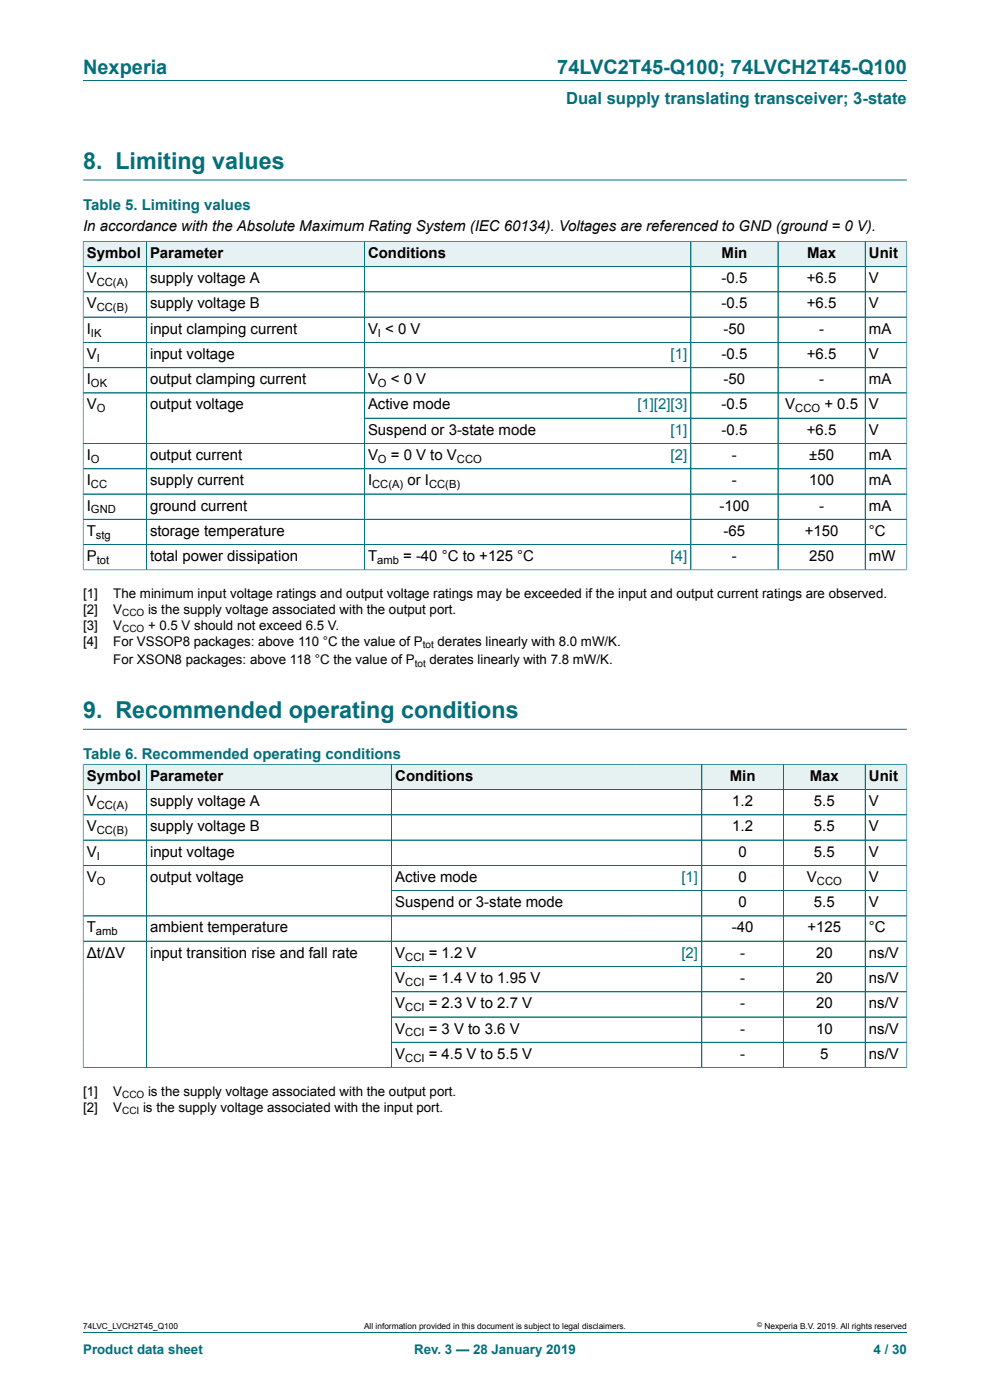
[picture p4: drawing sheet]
<svg xmlns="http://www.w3.org/2000/svg" width="210mm" height="297mm" viewBox="0 0 210 297" stroke-linecap="round" stroke-linejoin="round" font-family="sans-serif">
<defs><g id="words">
<g font-size="4.9" fill="#036f7b">
<text x="17.6" y="35.9">8. Limiting values</text>
<text x="17.6" y="152.4">9. Recommended operating conditions</text>
</g>
<g font-size="4.2" fill="#036f7b">
<text x="17.6" y="15.6">Nexperia</text>
<text x="118.2" y="15.6">74LVC2T45-Q100; 74LVCH2T45-Q100</text>
</g>
<text font-size="3.5" fill="#036f7b" x="120.1" y="22">Dual supply translating transceiver; 3-state</text>
<g font-size="3.2" fill="#036f7b">
<text x="17.6" y="44.5">Table 5. Limiting values</text>
<text x="17.6" y="161.1">Table 6. Recommended operating conditions</text>
</g>
<g font-size="3.2">
<text x="17.6" y="49.1">In accordance with the Absolute Maximum Rating System (IEC 60134). Voltages are referenced to GND (ground = 0 V).</text>
<text x="18.4" y="54.7">Symbol</text>
<text x="31.8" y="54.7">Parameter</text>
<text x="78.1" y="54.7">Conditions</text>
<text x="153.1" y="54.7">Min</text>
<text x="171.2" y="54.7">Max</text>
<text x="184.3" y="54.7">Unit</text>
<text x="18.4" y="60.1">V</text>
<text x="18.4" y="65.4">V</text>
<text x="31.8" y="60.1">supply voltage A</text>
<text x="31.8" y="65.4">supply voltage B</text>
<text x="153.1" y="60.1">-0.5</text>
<text x="153.1" y="65.4">-0.5</text>
<text x="171.2" y="60.1">+6.5</text>
<text x="171.2" y="65.4">+6.5</text>
<text x="184.3" y="60.1">V</text>
<text x="184.3" y="65.4">V</text>
<text x="18.4" y="70.8">I</text>
<text x="31.8" y="70.8">input clamping current</text>
<text x="78.1" y="70.8">V &lt; 0 V</text>
<text x="153.5" y="70.8">-50</text>
<text x="173.8" y="70.8">-</text>
<text x="184.3" y="70.8">mA</text>
<text x="18.4" y="76.1">V</text>
<text x="31.8" y="76.1">input voltage</text>
<text x="153.1" y="76.1">-0.5</text>
<text x="171.2" y="76.1">+6.5</text>
<text x="184.3" y="76.1">V</text>
<text x="18.4" y="81.5">I</text>
<text x="31.8" y="81.5">output clamping current</text>
<text x="78.1" y="81.5">V</text>
<text x="82.9" y="81.5">&lt; 0 V</text>
<text x="153.5" y="81.5">-50</text>
<text x="173.8" y="81.5">-</text>
<text x="184.3" y="81.5">mA</text>
<text x="18.4" y="86.9">V</text>
<text x="31.8" y="86.9">output voltage</text>
<text x="78.1" y="86.9">Active mode</text>
<text x="153.1" y="86.9">-0.5</text>
<text x="166.6" y="86.9">V</text>
<text x="174.9" y="86.9">+ 0.5</text>
<text x="184.3" y="86.9">V</text>
<text x="78.1" y="92.2">Suspend or 3-state mode</text>
<text x="153.1" y="92.2">-0.5</text>
<text x="171.2" y="92.2">+6.5</text>
<text x="184.3" y="92.2">V</text>
<text x="18.4" y="97.6">I</text>
<text x="31.8" y="97.6">output current</text>
<text x="78.1" y="97.6">V</text>
<text x="82.9" y="97.6">= 0 V to V</text>
<text x="155.3" y="97.6">-</text>
<text x="171.7" y="97.6">±50</text>
<text x="184.3" y="97.6">mA</text>
<text x="18.4" y="103">I</text>
<text x="31.8" y="103">supply current</text>
<text x="78.1" y="103">I</text>
<text x="86.4" y="103">or I</text>
<text x="155.3" y="103">-</text>
<text x="171.6" y="103">100</text>
<text x="184.3" y="103">mA</text>
<text x="18.4" y="108.3">I</text>
<text x="18.4" y="113.7">T</text>
<text x="31.8" y="108.3">ground current</text>
<text x="31.8" y="113.7">storage temperature</text>
<text x="152.6" y="108.3">-100</text>
<text x="153.5" y="113.7">-65</text>
<text x="170.7" y="113.7">+150</text>
<text x="173.8" y="108.3">-</text>
<text x="184.3" y="108.3">mA</text>
<text x="184.3" y="113.7">°C</text>
<text x="18.4" y="119">P</text>
<text x="31.8" y="119">total power dissipation</text>
<text x="78.1" y="119">T</text>
<text x="85.5" y="119">= -40 °C to +125 °C</text>
<text x="155.3" y="119">-</text>
<text x="171.6" y="119">250</text>
<text x="184.3" y="119">mW</text>
<text x="18.4" y="165.6">Symbol</text>
<text x="31.8" y="165.6">Parameter</text>
<text x="83.8" y="165.6">Conditions</text>
<text x="154.8" y="165.6">Min</text>
<text x="171.8" y="165.6">Max</text>
<text x="184.3" y="165.6">Unit</text>
<text x="18.4" y="171">V</text>
<text x="31.8" y="171">supply voltage A</text>
<text x="155.3" y="171">1.2</text>
<text x="172.7" y="171">5.5</text>
<text x="184.3" y="171">V</text>
<text x="18.4" y="176.4">V</text>
<text x="31.8" y="176.4">supply voltage B</text>
<text x="155.3" y="176.4">1.2</text>
<text x="172.7" y="176.4">5.5</text>
<text x="184.3" y="176.4">V</text>
<text x="18.4" y="181.7">V</text>
<text x="31.8" y="181.7">input voltage</text>
<text x="156.6" y="181.7">0</text>
<text x="172.7" y="181.7">5.5</text>
<text x="184.3" y="181.7">V</text>
<text x="18.4" y="187.1">V</text>
<text x="31.8" y="187.1">output voltage</text>
<text x="83.8" y="187.1">Active mode</text>
<text x="156.6" y="187.1">0</text>
<text x="171.2" y="187.1">V</text>
<text x="184.3" y="187.1">V</text>
<text x="18.4" y="197.8">T</text>
<text x="31.8" y="197.8">ambient temperature</text>
<text x="83.8" y="192.5">Suspend or 3-state mode</text>
<text x="155.2" y="197.8">-40</text>
<text x="156.6" y="192.5">0</text>
<text x="171.3" y="197.8">+125</text>
<text x="172.7" y="192.5">5.5</text>
<text x="184.3" y="192.5">V</text>
<text x="184.3" y="197.8">°C</text>
<text x="18.4" y="203.2">Δt/ΔV</text>
<text x="31.8" y="203.2">input transition rise and fall rate</text>
<text x="83.8" y="203.2">V</text>
<text x="90.9" y="203.2">= 1.2 V</text>
<text x="157" y="203.2">-</text>
<text x="173.1" y="203.2">20</text>
<text x="184.3" y="203.2">ns/V</text>
<text x="83.8" y="208.5">V</text>
<text x="90.9" y="208.5">= 1.4 V to 1.95 V</text>
<text x="157" y="208.5">-</text>
<text x="173.1" y="208.5">20</text>
<text x="184.3" y="208.5">ns/V</text>
<text x="83.8" y="213.9">V</text>
<text x="90.9" y="213.9">= 2.3 V to 2.7 V</text>
<text x="157" y="213.9">-</text>
<text x="173.1" y="213.9">20</text>
<text x="184.3" y="213.9">ns/V</text>
<text x="83.8" y="219.3">V</text>
<text x="90.9" y="219.3">= 3 V to 3.6 V</text>
<text x="157" y="219.3">-</text>
<text x="173.1" y="219.3">10</text>
<text x="184.3" y="219.3">ns/V</text>
<text x="83.8" y="224.6">V</text>
<text x="90.9" y="224.6">= 4.5 V to 5.5 V</text>
<text x="157" y="224.6">-</text>
<text x="174" y="224.6">5</text>
<text x="184.3" y="224.6">ns/V</text>
</g>
<g font-size="3.2" fill="#00f">
<text x="142.2" y="76.1">[1]</text>
<text x="135.2" y="86.9">[1][2][3]</text>
<text x="142.2" y="92.2">[1]</text>
<text x="142.2" y="97.6">[2]</text>
<text x="142.2" y="119">[4]</text>
<text x="144.6" y="187.1">[1]</text>
<text x="144.6" y="203.2">[2]</text>
</g>
<g font-size="2.8">
<text x="17.6" y="126.8">[1]</text>
<text x="17.6" y="130.2">[2]</text>
<text x="24" y="126.8">The minimum input voltage ratings and output voltage ratings may be exceeded if the input and output current ratings are observed.</text>
<text x="24" y="130.2">V</text>
<text x="31.4" y="130.2">is the supply voltage associated with the output port.</text>
<text x="17.6" y="133.6">[3]</text>
<text x="17.6" y="137">[4]</text>
<text x="24" y="133.6">V</text>
<text x="24" y="137">For VSSOP8 packages: above 110 °C the value of P</text>
<text x="31.4" y="133.6">+ 0.5 V should not exceed 6.5 V.</text>
<text x="92.8" y="137">derates linearly with 8.0 mW/K.</text>
<text x="24" y="141">For XSON8 packages: above 118 °C the value of P</text>
<text x="91.1" y="141">derates linearly with 7.8 mW/K.</text>
<text x="17.6" y="232.4">[1]</text>
<text x="24" y="232.4">V</text>
<text x="31.4" y="232.4">is the supply voltage associated with the output port.</text>
<text x="17.6" y="235.8">[2]</text>
<text x="24" y="235.8">V</text>
<text x="30.3" y="235.8">is the supply voltage associated with the input port.</text>
</g>
<g font-size="2.8" fill="#036f7b">
<text x="17.6" y="287.2">Product data sheet</text>
<text x="87.9" y="287.2">Rev. 3 — 28 January 2019</text>
<text x="185.3" y="287.2">4 / 30</text>
</g>
<g font-size="2.4">
<text x="20.5" y="60.7">CC(A)</text>
<text x="19.3" y="71.4">IK</text>
<text x="20.5" y="66">CC(B)</text>
<text x="80.2" y="71.4">I</text>
<text x="20.5" y="76.8">I</text>
<text x="19.3" y="82.1">OK</text>
<text x="80.2" y="82.1">O</text>
<text x="20.5" y="87.5">O</text>
<text x="168.7" y="87.5">CCO</text>
<text x="19.3" y="98.2">O</text>
<text x="80.2" y="98.2">O</text>
<text x="96.9" y="98.2">CCO</text>
<text x="19.3" y="103.6">CC</text>
<text x="78.9" y="103.6">CC(A)</text>
<text x="91" y="103.6">CC(B)</text>
<text x="19.3" y="108.9">GND</text>
<text x="20.4" y="114.3">stg</text>
<text x="20.5" y="119.7">tot</text>
<text x="80" y="119.7">amb</text>
<text x="20.5" y="171.6">CC(A)</text>
<text x="20.5" y="177">CC(B)</text>
<text x="20.5" y="182.3">I</text>
<text x="20.5" y="187.7">O</text>
<text x="173.3" y="187.7">CCO</text>
<text x="20.4" y="198.4">amb</text>
<text x="86" y="203.8">CCI</text>
<text x="86" y="209.2">CCI</text>
<text x="86" y="214.5">CCI</text>
<text x="86" y="219.9">CCI</text>
<text x="86" y="225.2">CCI</text>
</g>
<g font-size="2.1">
<text x="25.9" y="130.8">CCO</text>
<text x="25.9" y="134.2">CCO</text>
<text x="89.7" y="137.6">tot</text>
<text x="88" y="141.5">tot</text>
<text x="25.9" y="233">CCO</text>
<text x="25.9" y="236.4">CCI</text>
</g>
<g font-size="1.8">
<text x="17.6" y="282">74LVC_LVCH2T45_Q100</text>
<text x="77.2" y="282">All information provided in this document is subject to legal disclaimers.</text>
<text x="162.2" y="282">Nexperia B.V. 2019. All rights reserved</text>
</g>
<text font-size="1.4" x="160.6" y="281.6">©</text>
</g></defs>
<path d="M17.6 17.1h174.8M17.6 38.2h174.8" fill="none" stroke="#036f7b" stroke-width=".21"/>
<path d="M17.7 51.3h13.3v5.2h-13.3z" fill="#e6f1f2"/>
<path d="M17.6 51.1v5.5h13.4v-5.4h-13.4" fill="none" stroke="#036f7b" stroke-width=".21"/>
<path d="M31.1 51.3h46.1v5.2h-46.1z" fill="#e6f1f2"/>
<path d="M31 51.2h46.3v5.4h-46.3z" fill="none" stroke="#036f7b" stroke-width=".21"/>
<path d="M77.4 51.3h55.4v5.2h-55.4z" fill="#e6f1f2"/>
<path d="M132.8 51.2h-55.5v5.4h55.5" fill="none" stroke="#036f7b" stroke-width=".21"/>
<path d="M132.8 51.3h13.7v5.2h-13.7z" fill="#e6f1f2"/>
<path d="M132.8 51.2h13.7v5.4h-13.7" fill="none" stroke="#036f7b" stroke-width=".21"/>
<path d="M146.6 51.3h18.4v5.2h-18.4z" fill="#e6f1f2"/>
<path d="M146.5 51.2h18.5v5.4h-18.5z" fill="none" stroke="#036f7b" stroke-width=".21"/>
<path d="M165.1 51.3h18.4v5.2h-18.4z" fill="#e6f1f2"/>
<path d="M165 51.2h18.5v5.4h-18.5z" fill="none" stroke="#036f7b" stroke-width=".21"/>
<path d="M183.6 51.3h8.7v5.2h-8.7z" fill="#e6f1f2"/>
<g fill="none" stroke="#036f7b" stroke-width=".21">
<path d="M17.6 56.6h174.8M17.6 51.3v69.7M17.7 51.2h174.7M31 51.3v69.6M77.3 51.3v69.6M146.5 51.3v69.6M165 51.3v69.6M183.5 51.2v69.7M192.4 51.1v69.9M17.6 61.9h174.8M17.6 67.3h174.8M17.6 72.6h174.8"/>
<path d="M17.6 78h174.8M17.6 94.1h174.8M17.6 99.4h174.8M77.3 88.7h115.1M192.4 83.4h-174.8M17.6 104.8h174.8M17.6 115.5h174.8M192.4 110.2h-174.8M17.6 120.9h174.8M17.6 154.7h174.8"/>
</g>
<path d="M17.7 162.2h13.3v5.2h-13.3z" fill="#e6f1f2"/>
<path d="M17.6 162.1v5.4h13.4v-5.4h-13.4" fill="none" stroke="#036f7b" stroke-width=".21"/>
<path d="M31.1 162.2h51.9v5.2h-51.9z" fill="#e6f1f2"/>
<path d="M31 162.1h52.1v5.4h-52.1z" fill="none" stroke="#036f7b" stroke-width=".21"/>
<path d="M83.1 162.2h52v5.2h-52z" fill="#e6f1f2"/>
<path d="M135.1 162.1h-52v5.4h52" fill="none" stroke="#036f7b" stroke-width=".21"/>
<path d="M135.1 162.2h13.7v5.2h-13.7z" fill="#e6f1f2"/>
<path d="M135.1 162.1h13.8v5.4h-13.8" fill="none" stroke="#036f7b" stroke-width=".21"/>
<path d="M148.9 162.2h17.2v5.2h-17.2z" fill="#e6f1f2"/>
<path d="M148.9 162.1h17.3v5.4h-17.3z" fill="none" stroke="#036f7b" stroke-width=".21"/>
<path d="M166.3 162.2h17.2v5.2h-17.2z" fill="#e6f1f2"/>
<path d="M166.2 162.1h17.3v5.4h-17.3z" fill="none" stroke="#036f7b" stroke-width=".21"/>
<path d="M183.6 162.2h8.7v5.2h-8.7z" fill="#e6f1f2"/>
<g fill="none" stroke="#036f7b" stroke-width=".21">
<path d="M17.6 172.9h174.8M17.6 162.2v64.4M17.7 162.1h174.7M31 162.2v64.3M83.1 162.2v64.3M148.9 162.2v64.3M166.2 162.2v64.3M183.5 162.1v64.4M192.4 162.1v64.5M192.4 167.5h-174.8M192.4 178.2h-174.8M17.6 199.7h174.8"/>
<path d="M83.1 188.9h109.3M192.4 183.6h-174.8M192.4 194.3h-174.8M83.1 205h109.3M83.1 210.4h109.3M83.1 215.8h109.3M192.4 221.1h-109.3M192.4 226.5h-174.8M17.6 282.6h174.8"/>
</g>
<use href="#words"/>
</svg>
